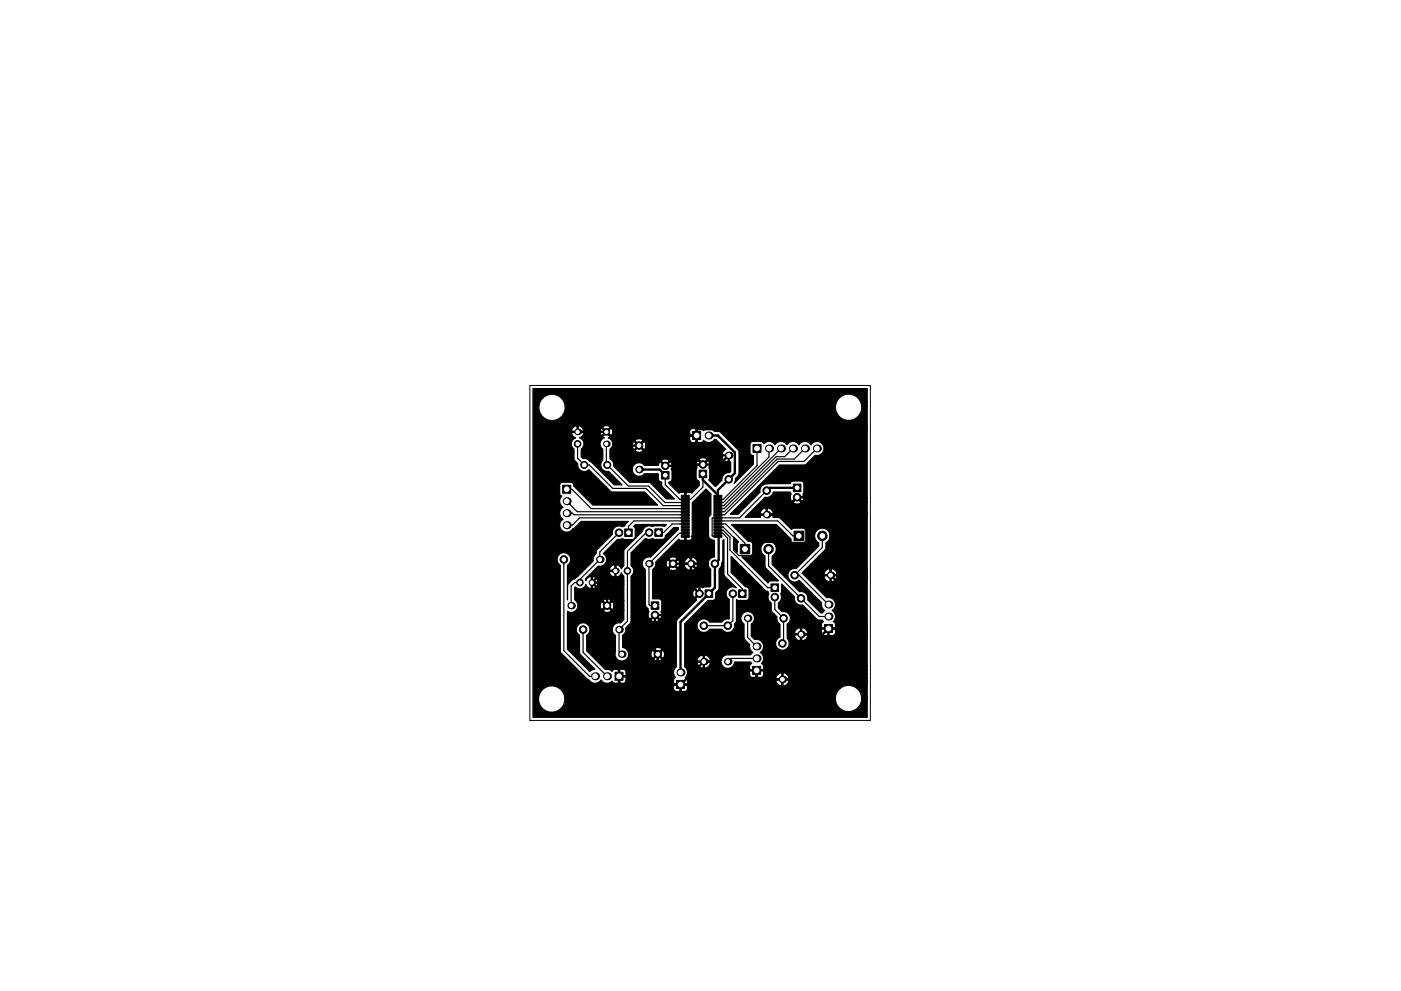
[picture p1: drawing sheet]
<svg xmlns="http://www.w3.org/2000/svg" width="297mm" height="210mm" viewBox="0 0 297 210" stroke-linecap="round" stroke-linejoin="round" font-family="sans-serif">
<path d="M112.3 81.8h72.2v71h-72.2z" fill="none" stroke="#000" stroke-width=".21"/>
<g fill="#000">
<circle cx="122.5" cy="91.6" r=".7"/>
<circle cx="128.6" cy="94.2" r=".7"/>
<circle cx="135.5" cy="99.6" r=".8"/>
<circle cx="150.2" cy="92.4" r=".85"/>
<circle cx="154.5" cy="96.6" r=".8"/>
<circle cx="163" cy="95.1" r=".85"/>
<circle cx="165.6" cy="95.1" r=".85"/>
<circle cx="168.1" cy="95.1" r=".85"/>
<circle cx="170.7" cy="95.1" r=".85"/>
<circle cx="173.2" cy="95.1" r=".85"/>
<circle cx="120.2" cy="106.3" r=".85"/>
<circle cx="120.2" cy="111.4" r=".85"/>
<circle cx="120.2" cy="108.9" r=".85"/>
<circle cx="127.2" cy="118.7" r=".8"/>
<circle cx="137.6" cy="119.6" r=".8"/>
<circle cx="146.5" cy="119.6" r=".8"/>
<circle cx="162.6" cy="109.2" r=".8"/>
<circle cx="121.1" cy="128.5" r=".8"/>
<circle cx="125.5" cy="123.6" r=".7"/>
<circle cx="130.5" cy="121.1" r=".7"/>
<circle cx="131.2" cy="133.6" r=".8"/>
<circle cx="131.8" cy="138.8" r=".8"/>
<circle cx="158.5" cy="131.2" r=".8"/>
<circle cx="160.4" cy="139.7" r=".85"/>
<circle cx="160.4" cy="137.2" r=".85"/>
<circle cx="169.8" cy="134.6" r=".8"/>
<circle cx="175.7" cy="130.8" r=".85"/>
<circle cx="175.7" cy="128.3" r=".85"/>
<circle cx="176.1" cy="122" r=".8"/>
<circle cx="126.2" cy="143.5" r=".85"/>
<circle cx="128.7" cy="143.5" r=".85"/>
<circle cx="144.3" cy="142.7" r=".85"/>
<circle cx="149.2" cy="140.4" r=".8"/>
<circle cx="154.3" cy="140.4" r=".8"/>
<circle cx="165.9" cy="144.1" r=".8"/>
</g>
<g fill="#000" stroke="#000" stroke-width=".21">
<path d="M146.9 91.5h1.7v1.7h-1.7zM159.7 94.3h1.7v1.7h-1.7zM119.3 102.9h1.7v1.7h-1.7zM132.5 112.2h1.6v1.6h-1.6zM140.2 100h1.6v1.6h-1.6zM138.8 112.2h1.6v1.6h-1.6zM144.4 113.5h1.7v.5h-1.7zM144.4 112.9h1.7v.5h-1.7zM144.4 112.2h1.7v.5h-1.7zM144.4 111.6h1.7v.5h-1.7zM144.4 110.9h1.7v.5h-1.7zM144.4 110.3h1.7v.5h-1.7z"/>
<path d="M144.4 109.6h1.7v.5h-1.7zM144.4 109h1.7v.5h-1.7zM144.4 108.3h1.7v.5h-1.7zM144.4 107.7h1.7v.5h-1.7zM144.4 107h1.7v.5h-1.7zM144.4 106.4h1.7v.5h-1.7zM144.4 105.7h1.7v.5h-1.7zM144.4 105.1h1.7v.5h-1.7zM148.2 99.8h1.6v1.6h-1.6zM151.4 105.1h1.7v.5h-1.7zM151.4 105.7h1.7v.5h-1.7zM151.4 106.4h1.7v.5h-1.7z"/>
<path d="M151.4 107h1.7v.5h-1.7zM151.4 107.7h1.7v.5h-1.7zM151.4 108.3h1.7v.5h-1.7zM151.4 109h1.7v.5h-1.7zM151.4 109.6h1.7v.5h-1.7zM151.4 110.3h1.7v.5h-1.7zM151.4 110.9h1.7v.5h-1.7zM151.4 111.6h1.7v.5h-1.7zM151.4 112.2h1.7v.5h-1.7zM151.4 112.9h1.7v.5h-1.7zM151.4 113.5h1.7v.5h-1.7zM157 115.5h2v2h-2z"/>
<path d="M168.4 112.7h2v2h-2zM168.2 102.7h1.6v1.6h-1.6zM138.1 127.7h1.6v1.6h-1.6zM149.5 125.2h1.6v1.6h-1.6zM156.6 125.2h1.6v1.6h-1.6zM163.5 123.9h1.6v1.6h-1.6zM174.8 132.5h1.7v1.7h-1.7zM130.4 142.6h1.7v1.7h-1.7zM143.4 144.4h1.7v1.7h-1.7zM159.6 141.4h1.7v1.7h-1.7z"/>
<circle cx="122.5" cy="94.2" r=".7"/>
<circle cx="123.9" cy="98.6" r=".75"/>
<circle cx="128.6" cy="91.6" r=".7"/>
<circle cx="128.8" cy="98.6" r=".75"/>
<circle cx="135.5" cy="94.5" r=".8"/>
<circle cx="141" cy="98.8" r=".8"/>
<circle cx="149" cy="98.6" r=".8"/>
<circle cx="119.6" cy="118.7" r=".8"/>
<circle cx="131.3" cy="113" r=".8"/>
<circle cx="137.6" cy="113" r=".8"/>
<circle cx="142.7" cy="119.6" r=".8"/>
<circle cx="151.6" cy="119.6" r=".8"/>
<circle cx="154.5" cy="101.7" r=".8"/>
<circle cx="162.6" cy="104.1" r=".8"/>
<circle cx="163" cy="116.5" r="1"/>
<circle cx="169" cy="105.5" r=".8"/>
<circle cx="174.4" cy="113.7" r="1"/>
<circle cx="123" cy="123.6" r=".7"/>
<circle cx="123.6" cy="133.6" r=".8"/>
<circle cx="128.7" cy="128.5" r=".8"/>
<circle cx="133" cy="121.1" r=".7"/>
<circle cx="138.9" cy="130.5" r=".8"/>
<circle cx="139.5" cy="138.8" r=".8"/>
<circle cx="148.3" cy="126" r=".8"/>
<circle cx="149.2" cy="132.7" r=".8"/>
<circle cx="154.3" cy="132.7" r=".8"/>
<circle cx="155.4" cy="126" r=".8"/>
<circle cx="164.3" cy="126.7" r=".8"/>
<circle cx="165.9" cy="136.5" r=".8"/>
<circle cx="166.1" cy="131.2" r=".8"/>
<circle cx="168.5" cy="122" r=".8"/>
<circle cx="169.8" cy="126.9" r=".8"/>
</g>
<g fill="none" stroke="#000" stroke-width=".25">
<path d="M122.5 94.2v3l1.4 1.4h1l5 5h7.1l3.6 3.7h4.7M128.6 94.2v4.3l4.6 4.6h4.3l3.5 3.5h4.3M160.5 95.1v3.7l-7.2 7.2h-1.1M163 95.1v1.9l-9.6 9.6h-1.2M165.6 95.1l-12.1 12.2h-1.3M168.1 95.1l-1.7 1.8h-1.9l-11 11h-1.3M170.7 95.1l-2.3 2.3h-3.7l-11.1 11.2h-1.4M173.2 95.1l-2.7 2.8h-5.5l-11.4 11.3h-1.4M119.6 118.7v19.4l5.4 5.4h1.2M120.2 103.8h1.1l4.1 4.1h19.9M120.2 106.3l2.2 2.3h22.9M120.2 108.9h1.2l.3 .3h23.6"/>
<path d="M131.3 113l-4.1 4.1v1.6l-4.2 4.2v.7h-1.2l-.7 .7v4.2M137.6 113h-.6l-4 4v14.8l-1.8 1.8v4.6l.6 .6M145.3 113.1h-1.2l-6.5 6.5v8.7l.2 .2h1.1M145.3 110.5h-10.9l-1.1 1.2v1.3M145.3 111.2h-2.8l-1.8 1.8h-1.1M145.3 109.9h-22.4l-1.5 1.5h-1.2M149 100.6v2.7l-2.6 2.7h-2.2l-3.2-3.2v-2M152.2 112.5h1.1l1.5 1.5v2.7l8 8h1.5M152.2 113.1h1l1.1 1.1v7.6l3.1 3.1v1.1M152.2 110.5h12.7l3.2 3.2h1.3M152.2 111.2h1.7l4.1 4v1.3M152.2 105v.3"/>
<path d="M152.2 109.9h.1M152.8 109.9h-.1M162.6 104.1l-5.8 5.8h-5.7l-.1 .1v3.6l.1 .2h1.1M163 116.5v3.6l10.7 10.7h2M169 105.5l1.7 1.7v7.9h-8.6l-2.8 2.8h-2.6l-1.2-1.2v-2.7l-2.2-2.2h-1.1M173.7 114.3l.7-.6v2.5l-5.9 5.8h.9l6.3 6.3M123.6 133.6v4.8l5.1 5.1M155.4 126v5.7l-1.1 1h-5.1M158.5 131.2v4.1l1.9 1.9M160.4 139.7h-5.4l-.7 .7M164.3 126.7v2.6l1.8 1.9v5.1l-.2 .2"/>
</g>
<g fill="none" stroke="#000" stroke-width=".5">
<path d="M122.5 91.6h6.1l2.9 2.9h4l2.1-2.1h10.1M135.5 99.6h4.3l1.2 1.2M141 98.8h2l2.3 2.4M149 98.6l-1.3-1.4v-6.2h26.6l1.9 2v6.5l-6.1 6h-1.1M150.2 92.4h2l3.6 3.6v4.4l-3.6 3.6v1l-3.2-3.1v-1.3M154.5 96.6l-1.9 2h-4.7l-2.6 2.6M142.7 119.6h3.8M145.3 101.2v4M145.3 113.9v3.4l1.2 1.2v1.1M146.5 119.6l1.8 1.8v4.6l-4.5 4.5h-4.9v7.7l.6 .6v2.9l3.4 3.5M152.2 113.9h.2v4.9l-.8 .8v5.1l-7.3 7.3v10.7M169 105.5l-3.7 3.7h-2.7"/>
<path d="M169 105.5l7.1 7.1v9.4l.9 .9h1.1v9.3l-1.1 1.1h-1.3l-1.3 1.3h-4.6v8.1l-1.4 1.4h-7.4l-.6-.5M169 103.5h-5.8l-.6 .6M130.5 121.1h-2.5l-2.5 2.5 3.2 3.2v1.7l-.8 .8v9.5l3.3 3.3v2.7l.4 .4h27.2l1.6-1.6M149.2 140.4l-4.8 4.8M160.4 142.2v1.4"/>
</g>
<path d="M151.9 108.6h-.1M152.1 107.3h.1M152.2 107.3h-.1M152.2 108.6h-.4" fill="none" stroke="#000" stroke-width=".3"/>
<path d="M155.5 113.9l1.1 1.1-.3 .4v1.8l-.8-.8zM113 82.4h70.9v3.7h-1.2l-.1-.5a2.8 2.8 0 0 0-3-2 2.8 2.8 0 0 0-2.5 2.6h-57.3l-.1-.6a2.8 2.8 0 0 0-4.6-1.2 2.8 2.8 0 0 0 1 4.7 2.8 2.8 0 0 0 3.7-2.9h57.3v.5a2.8 2.8 0 0 0 3.1 2.5 2.8 2.8 0 0 0 2.5-3.1h1.2v4.6h-54.6l-.1-.2-.3-.2-1 .2-.1 .2 .8 .8 .7-.8h54.6v15.8h-14.1l-.8-.8-.8 .8a.96 .96 0 0 0 1.6 0h14.1v2.3h-20l-.4-.7a.89 .89 0 0 0-1.1-.2 .95 .95 0 0 0-1.1 1.2h1.1v-1.2h.3v1.2h1.1l.1-.3h20v12.9h-6.4l-.3-.6a.98 .98 0 0 0-1.2-.3 .95 .95 0 0 0-1.2 1.1h1.2v-1.1h.2v1.1h1.2l.1-.2h6.4v.7h-6.4l-.1-.2h-2.6l-.1 .2 .2 .4 .3 .4 .5 .2 .3-.1v-1.1h.2v1.1a1.07 1.07 0 0 0 1.3-.9h6.4v10.1h-6.8l-.1-.4-.3-.2a1.48 1.48 0 0 0-.3-2.4 1.49 1.49 0 0 0 .6-1.8 1.49 1.49 0 0 0-1.7-.9l-5.3-5.2 5-5 .1-1.4a1.64 1.64 0 0 0 .5-2.5 1.64 1.64 0 0 0-2.5 0 1.64 1.64 0 0 0 .5 2.5v.7l-4.8 4.7a1.44 1.44 0 0 0-1.7 1.8 1.44 1.44 0 0 0 2.3 .7l4.8 4.8v.8l.7 .8-.5 .5h-.4l-2.8-2.7 .1-.2a1.43 1.43 0 0 0-1.8-1.6l-5.8-5.8v-1.7a1.64 1.64 0 0 0 .5-2.5 1.64 1.64 0 0 0-2.5 0 1.64 1.64 0 0 0 .5 2.5v2.1l.1 .4 2.8 2.7-1.8 .1-.4 .4-5.6-5.6h1.7l.4-.2 .2-.4v-2a.72 .72 0 0 0-1-.6l-3.5-3.6h9.5l3.1 3.1a.73 .73 0 0 0 .7 .9h2l.4-.2 .2-.4v-2a.64 .64 0 0 0-.6-.6h-2.2l-.4 .2-2.5-2.4-1.4-.1-.1-.5h-2.5l-.1 .5h-3.2l4.2-4.3h.2a1.43 1.43 0 0 0 1.6-1.1h3.6l.2 .4-.2 .6 .2 .8 .2 .1 1-1 1 1 .2-.1 .2-.6-.2-.8 .2-.5v-1.6a.64 .64 0 0 0-.6-.6h-1.7l-.3 .1-.2 .4-4.8 .1a1.44 1.44 0 0 0-1.6 1.7l-4.7 4.7h-1.7l10.5-10.4 5.3-.1 .4-.2 1.8-1.8h.3a1.49 1.49 0 0 0 1.4-2.1 1.49 1.49 0 0 0-2.6-.1 1.48 1.48 0 0 0-2.5 0 1.48 1.48 0 0 0-2.5 0 1.48 1.48 0 0 0-2.6 0 1.48 1.48 0 0 0-2.3-.3l-.5-.4h-1.8a.64 .64 0 0 0-.7 .6v1.8a.65 .65 0 0 0 .7 .5v1.9l-4.1 4.1 .3-.5v-.6l.8-.9-.1-4.9-3.9-4-1.3-.2a1.48 1.48 0 0 0-2.2-.1l-.5-.5-1.1 .2-.2-.2h-.5a.66 .66 0 0 0-.7 .8h-16.3l-.2-.7-.2-.1-.8 .7h-.3l-.8-.7-.2 .1-.1 .3h-3.5l-.4-.7a.81 .81 0 0 0-1.1-.1 .86 .86 0 0 0-1 1h1v-1h.3v1h1l.2-.2h3.5l-.1 .3a.7 .7 0 0 0 .4 .8l.8-.8h.3l.8 .8 .2-.1 .2-.6h16.3v.4l.2 .2h1.2v-1.2h.2v1.4h-1.4l-.2 .2 .1 .8h-10l-.1-.2-.6-.2-.9 .2v.2l.8 .9 .8-.9h10l.3 .3 .8 .1 .2-.2v-1.2h.2v1.2l.2 .2 .8-.1 .4-.4a1.48 1.48 0 0 0 2.2-.1h.4l1.4 1.3h-16.3l-.2-.8-.2-.1-.8 .8h-.4l-.8-.8a.96 .96 0 0 0 0 1.6l.8-.8h.4l.8 .8h.2l.2-.7h16.3l.7 .7-.3 .2h-17.3l-.8-.8-.8 .8a.96 .96 0 0 0 1.6 0l17.2 .1a.77 .77 0 0 0-.3 .9h1.4v.2h-1.4l-.1 .3 .3 .6h-3.6a.96 .96 0 0 0-1.6 0l.8 .8 .8-.8h3.6l.1 .1a.62 .62 0 0 0 .9 .2v-1.2h.2v1.2l.3 .1v2l-.3 .3a1.44 1.44 0 0 0-1.5 1.6l-1.4 1.4-1.4-1.5 .2-.3v-1.7a.92 .92 0 0 1 0-1.2 .78 .78 0 0 0-.5-.9l-1 1-1-1-6.1 .1-.1-.2-.7-.2-.8 .2-.1 .2 .8 .9 .9-.9h5.9l-.2 .7 .2 .8-.2 .5v1.6a.63 .63 0 0 0 .6 .6l.1 1-1.7 1.7-.3-.2-.7-.1-.2 .2v.5h-.2v-.5l-.2-.2-.7 .1-.3 .2-2.2-2.2v-.2l.4-.1 .3-.4v-1.8a.92 .92 0 0 1 0-1.1 .78 .78 0 0 0-.5-.9l-.9 1-1-1a.62 .62 0 0 0-.5 .7h-3a1.44 1.44 0 0 0-2.1-.1 1.44 1.44 0 0 0 0 2.1 1.44 1.44 0 0 0 2.1-.2h2.9l.1 .1 .1 1.3 .2 .3 .4 .1 .1 1 2.6 2.6h-1.7l-3.5-3.5h-4.3l-3.4-3.5a1.36 1.36 0 0 0-.8-1.5l.1-2.2a1.34 1.34 0 0 0-.4-2.3l.2-.1 .1-.2-.7-.8-.8 .8 .1 .2 .2 .1a1.33 1.33 0 0 0-.9 1.1 1.33 1.33 0 0 0 .6 1.3v2.3l-.1 .2a1.39 1.39 0 0 0-.1 1.6 1.39 1.39 0 0 0 1.4 .6l2.9 2.9h-1.7l-4.7-4.8-1-.7-.9-.1-.4-.4 .1-1.7a1.34 1.34 0 0 0-.4-2.3l.6-.5 .3-.4-.2-.2h-2.3a.95 .95 0 0 0 .7 1.1 1.33 1.33 0 0 0-.9 1.1 1.33 1.33 0 0 0 .6 1.3v2l.3 .5a1.9 1.9 0 0 1 .6 1.5 1.38 1.38 0 0 0 2.2 .3l4.8 4.7 7.1 .1 2.7 2.8h-13.7l-4.1-4.1v-.2a.64 .64 0 0 0-.6-.6h-1.8l-.4 .3-.1 2 .1 .4 .3 .3-.1 .1a1.48 1.48 0 0 0 .4 2.2 1.48 1.48 0 0 0 0 2.5 1.51 1.51 0 0 0-.3 2.4 1.51 1.51 0 0 0 2.4-.3l1.7-1.6h10l-.6 .7a.42 .42 0 0 1-.5 .4l-.1 .1a1.43 1.43 0 0 0-1.6 .1 1.43 1.43 0 0 0-.5 1.4l-3.4 3.4-.1 .8-.6 .8v.7l-3.4 3.4-.5 .4-.5 .2-.9 .9-.2 .4v3v-7.4a1.44 1.44 0 0 0 .3-2.1 1.44 1.44 0 0 0-2.1 0 1.44 1.44 0 0 0 .3 2.1v18.3l.2 .4 5.4 5.4 .4 .2a1.54 1.54 0 0 0 2.6 .1 1.48 1.48 0 0 0 2.4 .2l.5 .5h.7l.1-.2v-2.6l-.1-.2h-.7l-.5 .5-.7-.4-.8-.1-3.9-3.9v-3.3l.1-.1a1.44 1.44 0 0 0 .1-2.2 1.44 1.44 0 0 0-2.1 .2 1.44 1.44 0 0 0 .4 2.1v3.9l3.2 3.3-.6 .2-.4 .3-4.8-4.8v-8a1.44 1.44 0 0 0 2-.4 1.44 1.44 0 0 0-.5-2v-2.6l.2-.2a1.33 1.33 0 0 0 2.2-.5l.5 .7 .5 .2 .2-.1v-2.4a.95 .95 0 0 0-1.2 .8l-.1-.3 2.7-2.8h.2a1.47 1.47 0 0 0 1.5-1 1.47 1.47 0 0 0-.6-1.7l3-3 .5 .1 .6-.2 .5 .2h1.6a.64 .64 0 0 0 .6-.7v-1.7l-.4-.4 .4-.4h6.6l-.4 .4-.5-.1h-1.6l-.4 .2a1.43 1.43 0 0 0-2.2 .9l-3.8 3.9-.1 .4v3l-.5 .7-.3-.5a.91 .91 0 0 0-1.1-.2 .86 .86 0 0 0-1.1 1h1.1v-1h.2v1.3h-1.3l-.1 .2 .3 .5 .7 .4 .2-.1v-1h.2v1a.95 .95 0 0 0 1.2-.8l.5 .7v1.1h-5.5l-.3-.6-.7-.4-.2 .1v1.1h1.1l.1-.2h5.5v.6h-5.5l-.1-.2h-1.1v1.1a.97 .97 0 0 0 1.2-.9h5.5v3.6h-2.8v-.2l-.7-.2-.8 .2-.1 .2 .8 .8 .8-.8h2.8v1.1h-2.2a.78 .78 0 0 0-.4-.9l-.8 .8h-.4l-.8-.8-.2 .1-.2 .6 .2 .8 .2 .1 .8-.8h.4l.8 .8a.63 .63 0 0 0 .4-.7h2.2v.9h-2.8l-.8-.8-.8 .8 .1 .2 .9 .2 .6-.2v-.2h2.8v2l-.7 .7a1.43 1.43 0 0 0-1.7 .8 1.43 1.43 0 0 0 .6 1.8v3.4a1.45 1.45 0 0 0 .8 2 1.45 1.45 0 0 0 1.9-1.1 1.45 1.45 0 0 0-1.2-1.7v-2.6l.5-.5 .1-1.1 1.2-1.3 .1-9.7a1.33 1.33 0 0 0-.1-2.2v-2.7l3.1-3.1a1.49 1.49 0 0 0 1.5 .1l.4 .1h1.8a.74 .74 0 0 0 .5-.8l1.7-1.7h1v.5l-5.9 5.8a1.43 1.43 0 0 0-1.6 .9 1.43 1.43 0 0 0 .5 1.7v7.5l.2 .4a1.86 1.86 0 0 1 .4 2l.2 .5 .3 .1 1-1 1 1 .2-.1 .2-.6-.2-.8 .2-.5v-1.6a.64 .64 0 0 0-.6-.6h-1.3v-6.3l.5-.5 .1-1 4.9-4.9 .4 .2h.7l.2-.1v-.5h.2v.5l.2 .1h.7a.47 .47 0 0 0 .3-.7h-.1l.3-.4v-6.9l2.9-2.9 1.1 1.1-.1 4.4-.4 .4-.1 .4v3.6a1.2 1.2 0 0 0 1.3 1v3.6l-.8 .3-.5 .8h-2.3a1.17 1.17 0 0 0-1.5-1 .75 .75 0 0 0-.9 .3h-2l-.1-.2-.6-.2-.9 .2v.2l.8 .8 .8-.8h2l-.4 .7 .1 .2h1.2v-1.2h.2v1.2h1.2l.1-.2h2.3l-.1 .4h-6l-.2-.8-.2-.1-.8 .8h-.4l-.8-.8a.96 .96 0 0 0 0 1.6l.8-.8h.4l.8 .8 .2-.1 .2-.6h6l.1 .3h-2.3l-.1-.3h-2.6l-.1 .3 .4 .6h-2l-.8-.8-.8 .8v.2l.7 .2 .8-.2 .1-.2h2a.75 .75 0 0 0 .9 .3v-1.2h.2v1.2l.2 .1 .8-.4 .3-.6h2.3l.5 .7v3.6l-.2 .2h-1.1l-.4 .2-.6-.2-.8 .2-.1 .3 1 1h-.4l-.8-.9-.2 .1-.2 .7 .2 .8 .2 .1 .8-.8h.4l-1 .9 .2 .4-4.2 4.2h-3.8l-.8-.8-.8 .8a.96 .96 0 0 0 1.6 0h3.8l-.1 .5v5.8h-3.1a.96 .96 0 0 0-1.7 0l.9 .8 .8-.8h3.1v1.1h-2.5l-.2-.8-.2-.1-.9 .8h-.3l-.8-.8a.96 .96 0 0 0 0 1.6l.8-.8h.3l.9 .8 .2-.1 .2-.6h2.5v.9h-3.1l-.8-.8-.9 .8a.96 .96 0 0 0 1.7 0h3.1v1.7l-.4 .5-.2 .6h-10.1l-.1-.3-.3-.3h-.8l-.1 .2v1.2h1.2l.1-.2v-.6h10.1l.1 .5 .4 .7-.4 .2-.1 .3h-10.1v-.5l-.1-.2h-1.2v1.2l.1 .2 .8-.1 .3-.2 .1-.4h10.1v.6l.2 .2h2.6l.2-.2v-.7l-.5-.4 .1-.2a1.48 1.48 0 0 0-.2-2.1v-9.2l4.9-4.9h1.1l.5-.4v-1.2l.7-.9 .1-4.2 .3-.4 .4-1.3 .1-4.4 .2-.1v7.4l.2 .4 2.4 2.4a1.44 1.44 0 0 0-1.9 .5 1.44 1.44 0 0 0 .4 2v4.1l-1 .2-.5 .5h-2.7l-.1-.2a1.44 1.44 0 0 0-2.1-.1 1.44 1.44 0 0 0 .1 2.2 1.44 1.44 0 0 0 2.1-.4h2.7l.1 .2a1.44 1.44 0 0 0 1.7 .3 1.44 1.44 0 0 0 .8-1.6l.4-.7v-4.5l.5 .2h1.6a.64 .64 0 0 0 .6-.6v-1.8a.74 .74 0 0 0-.8-.5l-3-3v-3.5l7.2 7.2 .6 .3a.83 .83 0 0 1 0 1l.2 .9 .5 .5 .1 1.7 1.1 1.3 .2 1 .5 .5v2.8h-.2a1.44 1.44 0 0 0-.5 2.1 1.44 1.44 0 0 0 2.1 .3 1.44 1.44 0 0 0 .1-2.1v-3.1l.2-.1a1.44 1.44 0 0 0 .3-1.8 1.44 1.44 0 0 0-1.6-.7l-.8-.8v-1.1a1.47 1.47 0 0 0 .5-2l.2-.4v-1.6l2.7 2.7a1.43 1.43 0 0 0 1.8 1.7l3.1 3.1 1.1 .2 .2 .3-.4 .5v.7l.1 .1h2.7l.1-.1v-.6h6.8v1.7h-6.8v-.6l-.1-.1h-2.7l-.1 .1v.6h-3l-.4-.7a.89 .89 0 0 0-1.1-.2 .95 .95 0 0 0-1.1 1.1h1.1v-1.1h.3v1.1h1.1l.1-.2h3l.4 .6h.8l.1-.1v-1.2h.3v1.2l.1 .1h.6a.64 .64 0 0 0 .6-.6h6.8v.7h-12.7l-.1-.2h-2.5l-.2 .2 .3 .5 .8 .6 .2-.2v-1.1h.3v1.1a1.03 1.03 0 0 0 1.2-.9h12.7v6.5h-22l-.1-.4-.4-.2a1.48 1.48 0 0 0-.2-2.4 1.49 1.49 0 0 0 .6-1.8 1.49 1.49 0 0 0-1.8-.9l-.7-.8v-2.5a1.44 1.44 0 0 0 .3-2.2 1.44 1.44 0 0 0-2.2 0 1.44 1.44 0 0 0 .4 2.2v3.1l1.2 1.3v.8l.6 .8-.5 .5h-4.3a1.55 1.55 0 0 0-1.9 1.1h-2.3l-.4-.7a.89 .89 0 0 0-1.1-.2 .95 .95 0 0 0-1.2 1.1h1.2v-1.1h.2v1.1h1.2l.1-.2h2.3v.7h-2.3l-.1-.2h-2.6l-.1 .2 .3 .5 .8 .6 .2-.2v-1.1h.2v1.1a1.02 1.02 0 0 0 1.3-.9l2.3 .1a1.44 1.44 0 0 0 1.6 1 1.44 1.44 0 0 0 1.2-1.3h3.4l.3 .3-.5 .5v.6l.2 .2h2.6l.2-.2v-.5h22v2.4h-16.6a1.15 1.15 0 0 0-1.5-.9 .63 .63 0 0 0-.9 .2h-3v-.6l-.2-.1h-2.6l-.2 .1v.6a.64 .64 0 0 0 .7 .6h.5l.2-.1v-1.2h.2v1.2l.2 .1h.8l.3-.3 .1-.3h3a.76 .76 0 0 0-.3 .9h1.2v-1.1h.2v1.1h1.2l.1-.2h16.6v.7h-16.6l-.1-.2h-2.6l-.1 .2 .2 .5 .8 .5 .3-.1v-1.1h.2v1.1a1.02 1.02 0 0 0 1.3-.9h16.6v3.4h-1.2l-.1-.5a2.79 2.79 0 0 0-4.5-1.3h-32.3v-.6l-.2-.2h-2.6l-.2 .2v.6a.64 .64 0 0 0 .6 .6h.6l.2-.2v-1.2h.2v1.2l.2 .2h.8l.3-.3 .1-.3h32.3a2.72 2.72 0 0 0-1 1.9h-57.3l-.2-.5a2.8 2.8 0 0 0-4.5-1.2 2.8 2.8 0 0 0 .9 4.6 2.8 2.8 0 0 0 3.8-2.9h57.3v.5a2.8 2.8 0 0 0 3.1 2.5 2.8 2.8 0 0 0 2.5-3.1h1.2v4.3h-70.9z" fill="#000" stroke="#000" stroke-width=".25"/>
<g fill="#fff" stroke="#fff" stroke-width=".21">
<circle cx="179.9" cy="148.2" r="2.15"/>
<circle cx="117" cy="148.3" r="2.15"/>
<circle cx="179.9" cy="86.4" r="2.15"/>
<circle cx="117" cy="86.4" r="2.15"/>
<circle cx="131.8" cy="138.8" r=".4"/>
<circle cx="139.5" cy="138.8" r=".4"/>
<circle cx="135.5" cy="94.5" r=".4"/>
<circle cx="135.5" cy="99.6" r=".4"/>
<circle cx="141" cy="100.8" r=".4"/>
<circle cx="141" cy="98.8" r=".4"/>
<circle cx="160.5" cy="95.1" r=".5"/>
<circle cx="163" cy="95.1" r=".5"/>
<circle cx="165.6" cy="95.1" r=".5"/>
<circle cx="168.1" cy="95.1" r=".5"/>
<circle cx="170.7" cy="95.1" r=".5"/>
<circle cx="173.2" cy="95.1" r=".5"/>
<circle cx="164.3" cy="124.7" r=".4"/>
<circle cx="164.3" cy="126.7" r=".4"/>
<circle cx="155.4" cy="126" r=".4"/>
<circle cx="157.4" cy="126" r=".4"/>
<circle cx="174.4" cy="113.7" r=".5"/>
<circle cx="169.4" cy="113.7" r=".5"/>
<circle cx="158" cy="116.5" r=".5"/>
<circle cx="163" cy="116.5" r=".5"/>
<circle cx="123" cy="123.6" r=".35"/>
<circle cx="125.5" cy="123.6" r=".35"/>
<circle cx="130.5" cy="121.1" r=".35"/>
<circle cx="133" cy="121.1" r=".35"/>
<circle cx="133.3" cy="113" r=".4"/>
<circle cx="131.3" cy="113" r=".4"/>
<circle cx="137.6" cy="113" r=".4"/>
<circle cx="139.6" cy="113" r=".4"/>
<circle cx="149" cy="100.6" r=".4"/>
<circle cx="149" cy="98.6" r=".4"/>
<circle cx="169" cy="103.5" r=".4"/>
<circle cx="169" cy="105.5" r=".4"/>
<circle cx="148.3" cy="126" r=".4"/>
<circle cx="150.3" cy="126" r=".4"/>
<circle cx="154.5" cy="96.6" r=".4"/>
<circle cx="154.5" cy="101.7" r=".4"/>
<circle cx="162.6" cy="104.1" r=".4"/>
<circle cx="162.6" cy="109.2" r=".4"/>
<circle cx="151.6" cy="119.6" r=".4"/>
<circle cx="146.5" cy="119.6" r=".4"/>
<circle cx="137.6" cy="119.6" r=".4"/>
<circle cx="142.7" cy="119.6" r=".4"/>
<circle cx="138.9" cy="130.5" r=".4"/>
<circle cx="138.9" cy="128.5" r=".4"/>
<circle cx="128.6" cy="94.2" r=".35"/>
<circle cx="128.6" cy="91.6" r=".35"/>
<circle cx="122.5" cy="94.2" r=".35"/>
<circle cx="122.5" cy="91.6" r=".35"/>
<circle cx="160.4" cy="137.2" r=".5"/>
<circle cx="160.4" cy="139.7" r=".5"/>
<circle cx="160.4" cy="142.2" r=".5"/>
<circle cx="175.7" cy="133.3" r=".5"/>
<circle cx="175.7" cy="130.8" r=".5"/>
<circle cx="175.7" cy="128.3" r=".5"/>
<circle cx="131.2" cy="143.5" r=".5"/>
<circle cx="128.7" cy="143.5" r=".5"/>
<circle cx="126.2" cy="143.5" r=".5"/>
<circle cx="147.7" cy="92.4" r=".5"/>
<circle cx="150.2" cy="92.4" r=".5"/>
<circle cx="120.2" cy="103.8" r=".5"/>
<circle cx="120.2" cy="106.3" r=".5"/>
<circle cx="120.2" cy="108.9" r=".5"/>
<circle cx="120.2" cy="111.4" r=".5"/>
<circle cx="158.5" cy="131.2" r=".4"/>
<circle cx="166.1" cy="131.2" r=".4"/>
<circle cx="154.3" cy="140.4" r=".4"/>
<circle cx="154.3" cy="132.7" r=".4"/>
<circle cx="119.6" cy="118.7" r=".4"/>
<circle cx="127.2" cy="118.7" r=".4"/>
<circle cx="123.6" cy="133.6" r=".4"/>
<circle cx="131.2" cy="133.6" r=".4"/>
<circle cx="165.9" cy="136.5" r=".4"/>
<circle cx="165.9" cy="144.1" r=".4"/>
<circle cx="149.2" cy="132.7" r=".4"/>
<circle cx="149.2" cy="140.4" r=".4"/>
<circle cx="176.1" cy="122" r=".4"/>
<circle cx="168.5" cy="122" r=".4"/>
<circle cx="169.8" cy="126.9" r=".4"/>
<circle cx="169.8" cy="134.6" r=".4"/>
<circle cx="121.1" cy="128.5" r=".4"/>
<circle cx="128.7" cy="128.5" r=".4"/>
<circle cx="128.8" cy="98.6" r=".4"/>
<circle cx="123.9" cy="98.6" r=".4"/>
<circle cx="144.3" cy="145.2" r=".5"/>
<circle cx="144.3" cy="142.7" r=".5"/>
</g>
</svg>
